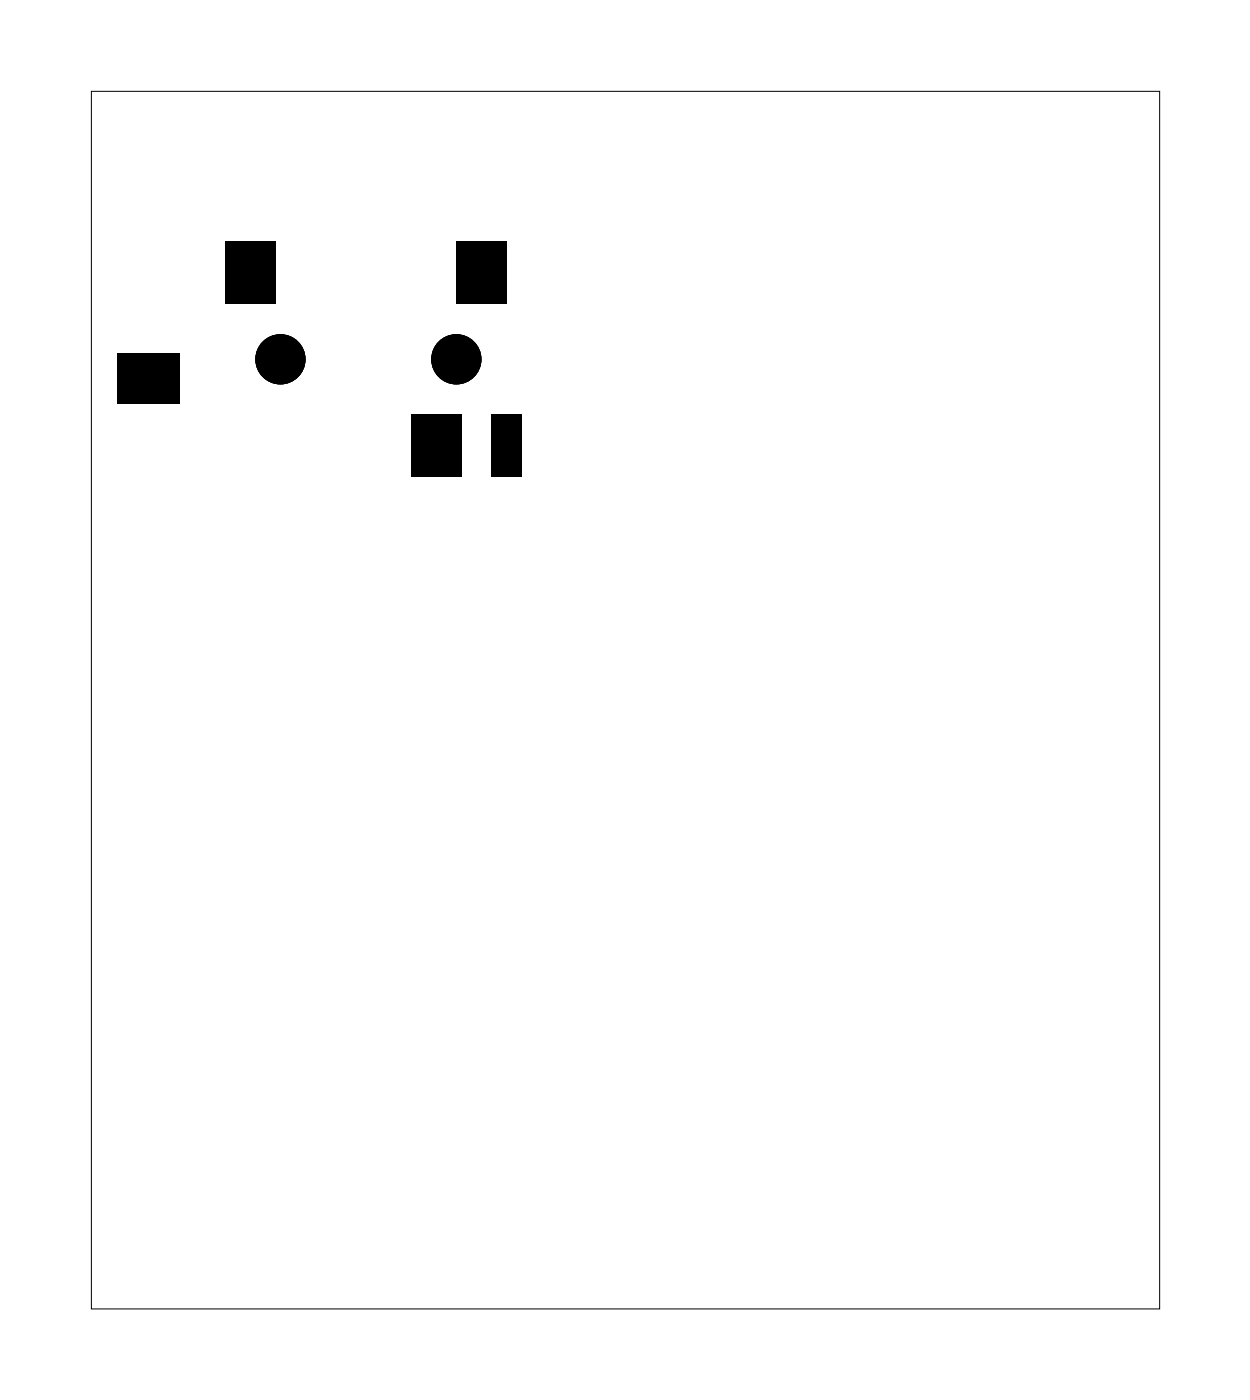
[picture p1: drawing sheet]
<svg xmlns="http://www.w3.org/2000/svg" width="50mm" height="56mm" viewBox="0 0 50 56" stroke-linecap="round" stroke-linejoin="round" font-family="sans-serif">
<path d="M3.6 3.6h42.5v48.5h-42.5z" fill="none" stroke="#000" stroke-width=".04"/>
<path d="M4.7 14.1h2.5v2h-2.5zM9 9.6h2v2.5h-2zM16.4 16.5h2v2.5h-2zM18.2 9.6h2v2.5h-2zM19.6 16.5h1.2v2.5h-1.2z" fill="#000"/>
<g fill="#000">
<circle cx="11.2" cy="14.3" r="1"/>
<circle cx="18.2" cy="14.3" r="1"/>
</g>
</svg>
